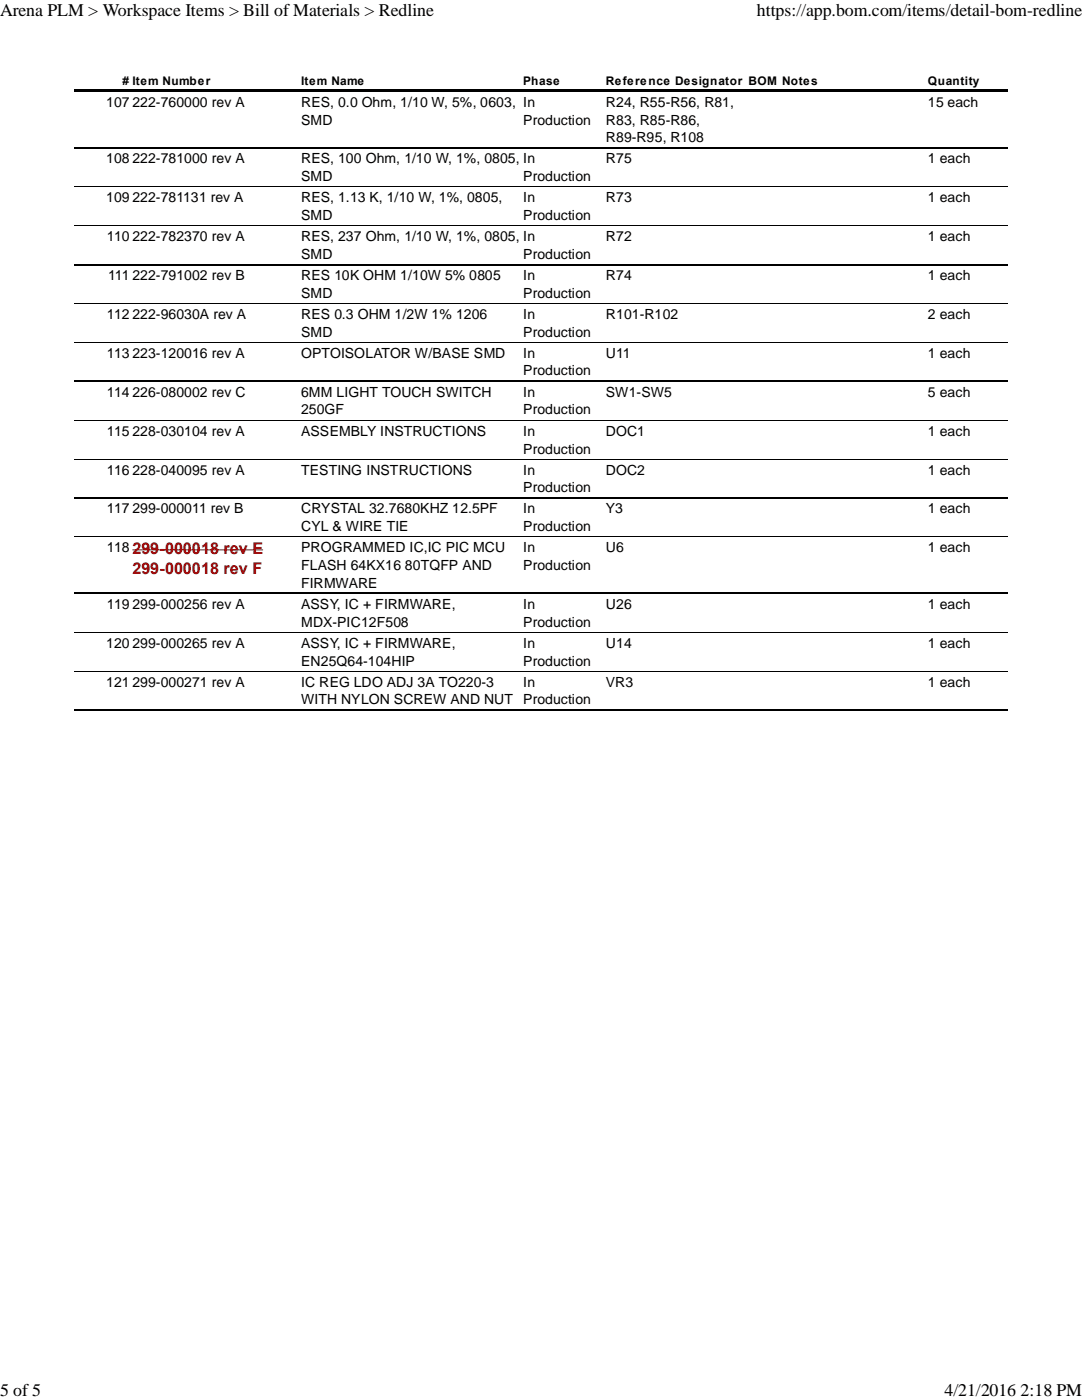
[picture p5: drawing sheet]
<svg xmlns="http://www.w3.org/2000/svg" width="216mm" height="279mm" viewBox="0 0 216 279" stroke-linecap="round" stroke-linejoin="round" font-family="sans-serif">
<defs><g id="words">
<g font-size="3.6">
<text x="0" y="3.1">Arena PLM &gt; Workspace Items &gt; Bill of Materials &gt; Redline</text>
<text x="151" y="3.1">https://app.bom.com/items/detail-bom-redline</text>
<text x="0" y="278.6">5 of 5</text>
<text x="188.5" y="278.6">4/21/2016 2:18 PM</text>
</g>
<g font-size="3.2" fill="#900">
<text x="26.4" y="110.6">299-000018 rev E</text>
<text x="26.4" y="114.5">299-000018 rev F</text>
</g>
<g font-size="2.8">
<text x="21.2" y="21.3">107</text>
<text x="26.4" y="21.3">222-760000 rev A</text>
<text x="60.1" y="21.3">RES, 0.0 Ohm, 1/10 W, 5%, 0603, In</text>
<text x="120.9" y="21.3">R24, R55-R56, R81,</text>
<text x="185.2" y="21.3">15 each</text>
<text x="60.1" y="24.9">SMD</text>
<text x="104.4" y="24.9">Production</text>
<text x="120.9" y="24.9">R83, R85-R86,</text>
<text x="120.9" y="28.4">R89-R95, R108</text>
<text x="21.2" y="32.6">108</text>
<text x="26.4" y="32.6">222-781000 rev A</text>
<text x="60.1" y="32.6">RES, 100 Ohm, 1/10 W, 1%, 0805, In</text>
<text x="120.9" y="32.6">R75</text>
<text x="185.2" y="32.6">1 each</text>
<text x="21.2" y="40.4">109</text>
<text x="26.4" y="40.4">222-781131 rev A</text>
<text x="60.1" y="36.2">SMD</text>
<text x="60.1" y="40.4">RES, 1.13 K, 1/10 W, 1%, 0805,</text>
<text x="104.4" y="36.2">Production</text>
<text x="104.4" y="40.4">In</text>
<text x="120.9" y="40.4">R73</text>
<text x="185.2" y="40.4">1 each</text>
<text x="60.1" y="43.9">SMD</text>
<text x="104.4" y="43.9">Production</text>
<text x="21.3" y="48.2">110</text>
<text x="26.4" y="48.2">222-782370 rev A</text>
<text x="60.1" y="48.2">RES, 237 Ohm, 1/10 W, 1%, 0805, In</text>
<text x="60.1" y="51.6">SMD</text>
<text x="104.4" y="51.6">Production</text>
<text x="120.9" y="48.2">R72</text>
<text x="185.2" y="48.2">1 each</text>
<text x="21.6" y="55.9">111</text>
<text x="26.4" y="55.9">222-791002 rev B</text>
<text x="60.1" y="55.9">RES 10K OHM 1/10W 5% 0805</text>
<text x="60.1" y="59.4">SMD</text>
<text x="104.4" y="55.9">In</text>
<text x="104.4" y="59.4">Production</text>
<text x="120.9" y="55.9">R74</text>
<text x="185.2" y="55.9">1 each</text>
<text x="21.3" y="63.7">112</text>
<text x="26.4" y="63.7">222-96030A rev A</text>
<text x="60.1" y="63.7">RES 0.3 OHM 1/2W 1% 1206</text>
<text x="104.4" y="63.7">In</text>
<text x="120.9" y="63.7">R101-R102</text>
<text x="185.2" y="63.7">2 each</text>
<text x="21.3" y="71.5">113</text>
<text x="26.4" y="71.5">223-120016 rev A</text>
<text x="60.1" y="67.2">SMD</text>
<text x="60.1" y="71.5">OPTOISOLATOR W/BASE SMD</text>
<text x="104.4" y="67.2">Production</text>
<text x="104.4" y="71.5">In</text>
<text x="120.9" y="71.5">U11</text>
<text x="185.2" y="71.5">1 each</text>
<text x="104.4" y="74.9">Production</text>
<text x="21.3" y="79.2">114</text>
<text x="26.4" y="79.2">226-080002 rev C</text>
<text x="60.1" y="79.2">6MM LIGHT TOUCH SWITCH</text>
<text x="60.1" y="82.7">250GF</text>
<text x="104.4" y="79.2">In</text>
<text x="104.4" y="82.7">Production</text>
<text x="120.9" y="79.2">SW1-SW5</text>
<text x="185.2" y="79.2">5 each</text>
<text x="21.3" y="87">115</text>
<text x="26.4" y="87">228-030104 rev A</text>
<text x="60.1" y="87">ASSEMBLY INSTRUCTIONS</text>
<text x="104.4" y="87">In</text>
<text x="120.9" y="87">DOC1</text>
<text x="185.2" y="87">1 each</text>
<text x="21.3" y="94.7">116</text>
<text x="26.4" y="94.7">228-040095 rev A</text>
<text x="60.1" y="94.7">TESTING INSTRUCTIONS</text>
<text x="104.4" y="90.5">Production</text>
<text x="104.4" y="94.7">In</text>
<text x="120.9" y="94.7">DOC2</text>
<text x="185.2" y="94.7">1 each</text>
<text x="104.4" y="98.2">Production</text>
<text x="21.3" y="102.4">117</text>
<text x="26.4" y="102.4">299-000011 rev B</text>
<text x="60.1" y="102.4">CRYSTAL 32.7680KHZ 12.5PF</text>
<text x="60.1" y="106">CYL &amp; WIRE TIE</text>
<text x="104.4" y="102.4">In</text>
<text x="104.4" y="106">Production</text>
<text x="120.9" y="102.4">Y3</text>
<text x="185.2" y="102.4">1 each</text>
<text x="21.3" y="110.2">118</text>
<text x="60.1" y="110.2">PROGRAMMED IC,IC PIC MCU</text>
<text x="60.1" y="113.8">FLASH 64KX16 80TQFP AND</text>
<text x="104.4" y="110.2">In</text>
<text x="104.4" y="113.8">Production</text>
<text x="120.9" y="110.2">U6</text>
<text x="185.2" y="110.2">1 each</text>
<text x="60.1" y="117.3">FIRMWARE</text>
<text x="21.3" y="121.5">119</text>
<text x="26.4" y="121.5">299-000256 rev A</text>
<text x="60.1" y="121.5">ASSY, IC + FIRMWARE,</text>
<text x="60.1" y="125.1">MDX-PIC12F508</text>
<text x="104.4" y="121.5">In</text>
<text x="104.4" y="125.1">Production</text>
<text x="120.9" y="121.5">U26</text>
<text x="185.2" y="121.5">1 each</text>
<text x="21.2" y="129.3">120</text>
<text x="26.4" y="129.3">299-000265 rev A</text>
<text x="60.1" y="129.3">ASSY, IC + FIRMWARE,</text>
<text x="104.4" y="129.3">In</text>
<text x="120.9" y="129.3">U14</text>
<text x="185.2" y="129.3">1 each</text>
<text x="21.2" y="137.1">121</text>
<text x="26.4" y="137.1">299-000271 rev A</text>
<text x="60.1" y="132.8">EN25Q64-104HIP</text>
<text x="60.1" y="137.1">IC REG LDO ADJ 3A TO220-3</text>
<text x="104.4" y="132.8">Production</text>
<text x="104.4" y="137.1">In</text>
<text x="120.9" y="137.1">VR3</text>
<text x="185.2" y="137.1">1 each</text>
<text x="60.1" y="140.5">WITH NYLON SCREW AND NUT</text>
<text x="104.4" y="140.5">Production</text>
</g>
<g font-size="2.4">
<text x="24.5" y="16.9"># Item Number</text>
<text x="60.1" y="16.9">Item Name</text>
<text x="104.4" y="16.9">Phase</text>
<text x="120.9" y="16.9">Reference Designator BOM Notes</text>
<text x="185.2" y="16.9">Quantity</text>
</g>
</g></defs>
<path d="M14.8 17.8h6v.5h-6zM20.8 17.8h5.3v.5h-5.3zM26.1 17.8h33.7v.5h-33.7zM59.8 17.8h44.3v.5h-44.3zM104.1 17.8h16.5v.5h-16.5zM120.6 17.8h28.5v.5h-28.5zM149.1 17.8h35.7v.5h-35.7zM184.8 17.8h16.3v.5h-16.3z" fill="#000"/>
<path d="M14.8 29.5h186.3M14.8 52.8h186.3M14.8 76.1h186.3M14.8 99.4h186.3M14.8 118.4h186.3M14.8 141.7h186.3" fill="none" stroke="#000" stroke-width=".25"/>
<path d="M14.8 37.3h186.3M14.8 45h186.3M14.8 60.5h186.3M14.8 68.3h186.3M14.8 83.8h186.3M14.8 91.6h186.3M14.8 107.1h186.3M14.8 126.2h186.3M14.8 133.9h186.3" fill="none" stroke="#000" stroke-width=".2"/>
<path d="M26.4 109.7h26.1" fill="none" stroke="#900" stroke-width=".2"/>
<use href="#words"/>
</svg>
